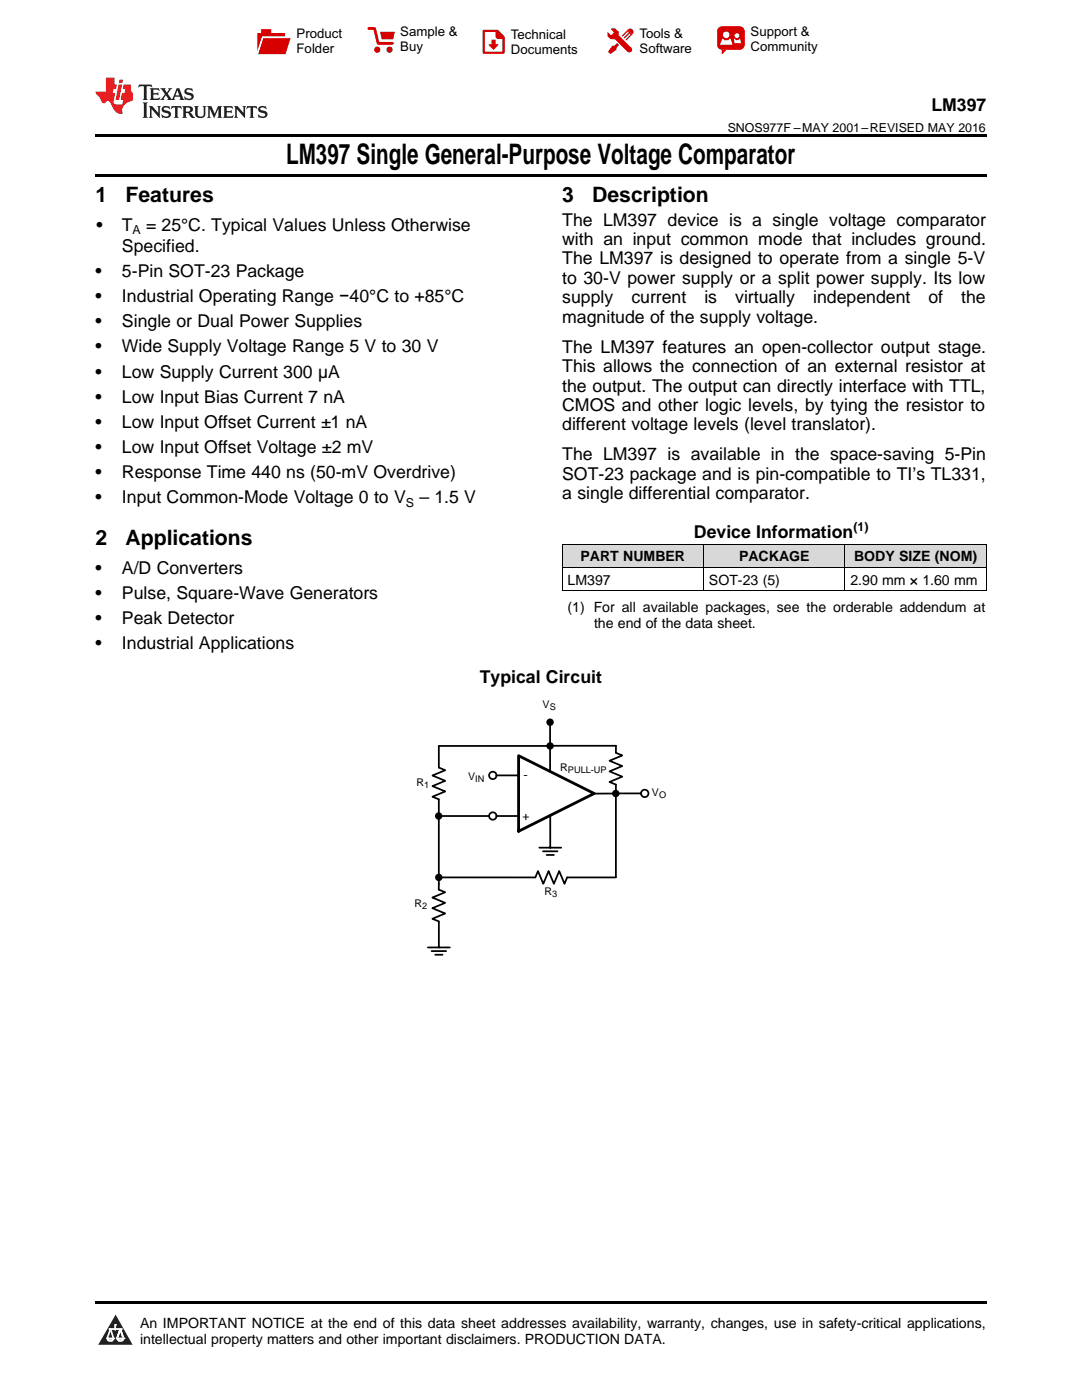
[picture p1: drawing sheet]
<svg xmlns="http://www.w3.org/2000/svg" width="216mm" height="279mm" viewBox="0 0 216 279" stroke-linecap="round" stroke-linejoin="round" font-family="sans-serif">
<defs><g id="words">
<text font-size="5.6" x="57.1" y="32.8">LM397 Single General-Purpose Voltage Comparator</text>
<g font-size="4.2">
<text x="19" y="40.4">1</text>
<text x="25" y="40.4">Features</text>
<text x="112.2" y="40.4">3</text>
<text x="118.2" y="40.4">Description</text>
<text x="19" y="108.8">2</text>
<text x="25" y="108.8">Applications</text>
</g>
<g font-size="3.5">
<text x="185.8" y="22.2">LM397</text>
<text x="19.2" y="46.1">•</text>
<text x="24.3" y="46.1">T</text>
<text x="29.1" y="46.1">= 25°C. Typical Values Unless Otherwise</text>
<text x="112.2" y="45">The LM397 device is a single voltage comparator</text>
<text x="24.3" y="50.3">Specified.</text>
<text x="112.2" y="48.9">with an input common mode that includes ground.</text>
<text x="112.2" y="52.8">The LM397 is designed to operate from a single 5-V</text>
<text x="19" y="55.3">•</text>
<text x="24.3" y="55.3">5-Pin SOT-23 Package</text>
<text x="112.2" y="56.7">to 30-V power supply or a split power supply. Its low</text>
<text x="19" y="60.3">•</text>
<text x="19" y="65.3">•</text>
<text x="24.3" y="60.3">Industrial Operating Range −40°C to +85°C</text>
<text x="24.3" y="65.3">Single or Dual Power Supplies</text>
<text x="112.2" y="60.5">supply</text>
<text x="112.2" y="64.4">magnitude of the supply voltage.</text>
<text x="126" y="60.5">current</text>
<text x="140.6" y="60.5">is</text>
<text x="146.7" y="60.5">virtually</text>
<text x="162.2" y="60.5">independent</text>
<text x="185.3" y="60.5">of</text>
<text x="191.8" y="60.5">the</text>
<text x="19" y="70.3">•</text>
<text x="24.3" y="70.3">Wide Supply Voltage Range 5 V to 30 V</text>
<text x="112.2" y="70.4">The LM397 features an open-collector output stage.</text>
<text x="19" y="75.4">•</text>
<text x="24.3" y="75.4">Low Supply Current 300 µA</text>
<text x="112.2" y="74.3">This allows the connection of an external resistor at</text>
<text x="19" y="80.4">•</text>
<text x="24.3" y="80.4">Low Input Bias Current 7 nA</text>
<text x="112.2" y="78.1">the output. The output can directly interface with TTL,</text>
<text x="112.2" y="82">CMOS and other logic levels, by tying the resistor to</text>
<text x="19" y="85.4">•</text>
<text x="24.3" y="85.4">Low Input Offset Current ±1 nA</text>
<text x="112.2" y="85.9">different voltage levels (level translator).</text>
<text x="19" y="90.4">•</text>
<text x="19" y="95.4">•</text>
<text x="24.3" y="90.4">Low Input Offset Voltage ±2 mV</text>
<text x="24.3" y="95.4">Response Time 440 ns (50-mV Overdrive)</text>
<text x="112.2" y="91.9">The LM397 is available in the space-saving 5-Pin</text>
<text x="112.2" y="95.7">SOT-23 package and is pin-compatible to TI’s TL331,</text>
<text x="19" y="100.4">•</text>
<text x="24.3" y="100.4">Input Common-Mode Voltage 0 to V</text>
<text x="83.7" y="100.4">– 1.5 V</text>
<text x="112.2" y="99.6">a single differential comparator.</text>
<text x="138.5" y="107.4">Device Information</text>
<text x="19" y="114.5">•</text>
<text x="19" y="119.6">•</text>
<text x="24.3" y="114.5">A/D Converters</text>
<text x="24.3" y="119.6">Pulse, Square-Wave Generators</text>
<text x="19" y="124.6">•</text>
<text x="24.3" y="124.6">Peak Detector</text>
<text x="19" y="129.6">•</text>
<text x="24.3" y="129.6">Industrial Applications</text>
<text x="95.7" y="136.3">Typical Circuit</text>
</g>
<g font-size="2.8">
<text x="115.8" y="112">PART NUMBER</text>
<text x="147.5" y="112">PACKAGE</text>
<text x="170.4" y="112">BODY SIZE (NOM)</text>
<text x="113.2" y="116.7">LM397</text>
<text x="141.5" y="116.7">SOT-23 (5)</text>
<text x="169.7" y="116.7">2.90 mm × 1.60 mm</text>
<text x="113.2" y="122.2">(1) For all available packages, see the orderable addendum at</text>
<text x="118.5" y="125.3">the end of the data sheet.</text>
<text x="104.4" y="155.5">-</text>
<text x="104.2" y="163.8">+</text>
<text x="27.9" y="265">An IMPORTANT NOTICE at the end of this data sheet addresses availability, warranty, changes, use in safety-critical applications,</text>
<text x="27.9" y="268.2">intellectual property matters and other important disclaimers. PRODUCTION DATA.</text>
</g>
<g font-size="2.6">
<text x="59.2" y="7.6">Product</text>
<text x="59.2" y="10.6">Folder</text>
<text x="79.9" y="7.3">Sample &amp;</text>
<text x="79.9" y="10.2">Buy</text>
<text x="101.9" y="7.8">Technical</text>
<text x="101.9" y="10.8">Documents</text>
<text x="127.6" y="7.6">Tools &amp;</text>
<text x="127.6" y="10.6">Software</text>
<text x="149.8" y="7.2">Support &amp;</text>
<text x="149.8" y="10.2">Community</text>
</g>
<g font-size="2.5">
<text x="145.2" y="26.3">SNOS977F –MAY 2001–REVISED MAY 2016</text>
<text x="26.5" y="46.8">A</text>
<text x="81" y="101.1">S</text>
<text x="170.3" y="105.9">(1)</text>
</g>
<g font-size="2.1">
<text x="108.3" y="141.3">V</text>
<text x="93.4" y="155.6">V</text>
<text x="111.8" y="153.9">R</text>
<text x="83.1" y="156.9">R</text>
<text x="130.1" y="158.8">V</text>
<text x="108.7" y="178.6">R</text>
<text x="82.7" y="181.1">R</text>
</g>
<g font-size="1.8">
<text x="109.7" y="141.7">S</text>
<text x="113.3" y="154.3">PULL-UP</text>
<text x="84.6" y="157.3">1</text>
<text x="94.8" y="156">IN</text>
<text x="131.5" y="159.2">O</text>
<text x="110.2" y="179">3</text>
<text x="84.2" y="181.4">2</text>
</g>
</g></defs>
<g fill="#d8d8d8">
<path d="M112.2 108.6h28.2v4.7h-28.2z"/>
<path d="M140.4 108.6h28.2v4.7h-28.2z"/>
<path d="M168.6 108.6h28.2v4.7h-28.2z"/>
</g>
<path d="M23.1 262.4l3.4 6h-6.9z" fill="#231f20"/>
<path d="M21.4 267.1h1.2l-.3 .5h-.3a.55 .55 0 0 1-.6-.5z" fill-rule="evenodd" fill="#fff"/>
<path d="M21.4 267.1h1.2l-.3 .5h-.3a.55 .55 0 0 1-.6-.5z" fill="none" stroke="#231f20" stroke-width=".34"/>
<path d="M21.4 267.1l1.2 .1-.3 .4h-.5z" fill="none" stroke="#fff" stroke-width=".34"/>
<path d="M23 265.3h.1" fill="none" stroke="#fff" stroke-width=".34"/>
<path d="M23 264.4v.9z" fill="#fff"/>
<path d="M23 264.4v.9z" fill="none" stroke="#fff" stroke-width=".34"/>
<circle cx="23" cy="264.4" r=".17" fill="#fff"/>
<path d="M21.9 265.2h.1" fill="none" stroke="#fff" stroke-width=".34"/>
<path d="M21.9 265.2h2.3z" fill="#fff"/>
<path d="M21.9 265.2h2.3z" fill="none" stroke="#fff" stroke-width=".34"/>
<circle cx="24.2" cy="265.2" r=".17" fill="#fff"/>
<path d="M23.3 267.1h.1" fill="none" stroke="#fff" stroke-width=".34"/>
<path d="M24 265.2l-.7 1.9z" fill="#fff"/>
<path d="M24 265.2l-.7 1.9z" fill="none" stroke="#fff" stroke-width=".34"/>
<path d="M24 265.2l.7 1.9z" fill="#fff"/>
<path d="M24 265.2l.7 1.9z" fill="none" stroke="#fff" stroke-width=".34"/>
<path d="M24.6 267.1h.1" fill="none" stroke="#fff" stroke-width=".34"/>
<circle cx="21.4" cy="267.1" r=".17" fill="#fff"/>
<path d="M22.1 265.2l-.7 1.9z" fill="#fff"/>
<path d="M22.1 265.2l-.7 1.9z" fill="none" stroke="#fff" stroke-width=".34"/>
<path d="M22.1 265.2l.5 1.9z" fill="#fff"/>
<path d="M22.1 265.2l.5 1.9z" fill="none" stroke="#fff" stroke-width=".34"/>
<circle cx="22.6" cy="267.1" r=".17" fill="#fff"/>
<path d="M23.4 267.1h1.3a.65 .65 0 0 1-.7 .5 .65 .65 0 0 1-.6-.5z" fill-rule="evenodd" fill="#fff"/>
<path d="M23.4 267.1h1.3a.65 .65 0 0 1-.7 .5 .65 .65 0 0 1-.6-.5z" fill="none" stroke="#231f20" stroke-width=".34"/>
<path d="M23.4 267.1h1.3l-.4 .5h-.6z" fill="none" stroke="#fff" stroke-width=".34"/>
<path d="M23.3 267.1h.1" fill="none" stroke="#fff" stroke-width=".34"/>
<circle cx="24.7" cy="267.1" r=".17" fill="#fff"/>
<path d="M19 34.8h177.8v.5h-177.8zM19 26.8h177.8v.6h-177.8zM19 259.7h177.8v.5h-177.8z" fill="#000"/>
<path d="M103.5 150.8l15.1 7.6-15.1 7.5z" fill="none" stroke="#000" stroke-width=".56"/>
<g fill="none" stroke="#000" stroke-width=".35">
<path d="M87.6 148.9v4.3l1.2 .5-2.5 1.1 2.5 1-2.5 1.1 2.5 1-2.5 1.1 1.3 .5v16.9M87.6 148.9l35.3-.1v1.4l1.3 .6-2.6 1 2.6 1.1-2.6 1 2.6 1.1-2.6 1.1 1.3 .5v18.5h-9.7l-.6 1.3-1-2.6-1.1 2.6-1-2.6-1.1 2.6-1.1-2.6-.5 1.3h-19.2M99.1 154.7h4.3M109.8 144.1v9.8M122.9 158.4h-4.5M123.5 158.3h4.4M87.5 162.9h10.1M87.6 176.3v1.2l1.2 .6-2.5 1 2.5 1.1-2.5 1 2.5 1.1-2.5 1.1 1.3 .5v5.2M99.1 162.9h4.3M107.6 169.2h4.4M108.3 169.9h3M109.1 170.6h1.4"/>
<path d="M109.8 162.9v6.3M85.4 189.1h4.4M86.1 189.8h2.9M86.8 190.5h1.5"/>
<circle cx="98.3" cy="154.7" r=".74"/>
<circle cx="128.7" cy="158.3" r=".74"/>
<circle cx="98.3" cy="162.9" r=".74"/>
</g>
<g fill="#000">
<circle cx="109.8" cy="144.1" r=".74"/>
<circle cx="109.8" cy="148.9" r=".74"/>
<circle cx="122.9" cy="158.4" r=".74"/>
<circle cx="87.5" cy="162.9" r=".74"/>
<circle cx="87.6" cy="175.1" r=".74"/>
</g>
<path d="M112.2 117.9h84.6M112.2 113.2h84.6M112.2 108.6h84.6M112.2 108.6v9.3M140.4 108.6v9.3M168.6 108.6v9.3M196.8 108.6v9.3" fill="none" stroke="#000" stroke-width=".2"/>
<path d="M27.7 16.9l-.1 .6 .6-.3h.5v.2v2.2l-.2 .4h1l-.2-.4v-2.2v-.2h.5l.6 .3-.2-.6zM29.9 17.6l.2 .4v1.6l-.2 .4h1.9l.1-.6a1.09 1.09 0 0 1-1.3 .1v-.6h.6l.4 .2v-.7l-.2 .2h-.8v-.6l.2-.1a1.01 1.01 0 0 1 1 .3l-.1-.6zM32 17.6l.9 1.2-1 1.2h.9l-.2-.3 .5-.7 .5 .7-.3 .3h1.7l-.2-.3 .1-.4h1l.1 .4-.2 .3h1l-.3-.4-.7-2h-.5l-1 2.2-.8-1.1 .9-1.1h-.9l.2 .2-.4 .7-.4-.7 .2-.2zM35.4 18l.4 1h-.8zM37 17.7a.66 .66 0 0 0-.2 .8 .66 .66 0 0 0 .6 .4l.7 .2 .1 .2a.8 .8 0 0 1-.7 .4 .8 .8 0 0 1-.7-.5l.1 .8 .2-.2a.94 .94 0 0 0 1.1 .1 .94 .94 0 0 0 .4-.9 1.48 1.48 0 0 0-1.3-.6v-.4a1.1 1.1 0 0 1 1.2 .2l-.2-.6-.2 .1-.5-.1zM28.5 20.4l.2 .4v2.3l-.2 .4h1l-.2-.4v-2.3l.2-.4zM29.7 21.2l.2 .4v1.5l-.2 .4h.8l-.3-.4 .1-1.3 1.6 1.8v-2l.2-.4h-.7l.2 .2v1.1l-1.2-1.3zM32.5 21.3a.66 .66 0 0 0-.2 .8 .66 .66 0 0 0 .6 .4l.6 .2 .2 .2a.8 .8 0 0 1-.8 .4 .8 .8 0 0 1-.7-.5l.2 .7 .2-.1a.94 .94 0 0 0 1 .1 .94 .94 0 0 0 .5-1 1.47 1.47 0 0 0-1.3-.6l-.1-.3a1.1 1.1 0 0 1 1.3 .2l-.2-.6-.2 .1-.5-.2zM34.3 21.2l-.2 .6a.64 .64 0 0 1 .8-.3v1.6l-.2 .4h1l-.3-.4 .1-1.6a.66 .66 0 0 1 .8 .3l-.2-.6zM36.3 21.2l.3 .4v1.5l-.3 .4h1l-.2-.2v-.7h.5l.1 .1a.8 .8 0 0 0 1.2 .7l-1-1a.62 .62 0 0 0 .6-.5 .62 .62 0 0 0-.6-.7zM37.1 21.5h.1a.48 .48 0 0 1 .6 0 .48 .48 0 0 1 .1 .6l-.2 .1-.6 .1zM38.7 21.2l.2 .2a2.29 2.29 0 0 0 .4 2 1.05 1.05 0 0 0 1.7-.7v-1.3l.2-.2h-.8l.2 .4v1.1a.61 .61 0 0 1-.6 .6 .61 .61 0 0 1-.6-.6v-1.1l.3-.4zM41.3 21.2l.3 .4v1.5l-.3 .4h.8l-.2-.4v-1.4l.8 1.9 .9-1.9v1.4l-.2 .4h.9l-.2-.4v-1.5l.2-.4h-.8l-.7 1.5-.6-1.5zM44.5 21.2l.2 .4v1.5l-.2 .4h1.9l.2-.6a1.1 1.1 0 0 1-1.4 .2v-.7h.6l.4 .2v-.6l-.2 .1-.8 .1v-.6l.2-.1a1.02 1.02 0 0 1 1.1 .2l-.2-.5zM46.7 21.2l.2 .4v1.5l-.2 .4h.8l-.3-.4 .1-1.3 1.6 1.8v-2l.2-.4h-.7l.2 .2v1.1l-1.2-1.3zM49.3 21.2l-.1 .6a.64 .64 0 0 1 .8-.3v1.6l-.3 .4h1l-.2-.4v-1.6a.66 .66 0 0 1 .8 .3l-.1-.6zM51.7 21.3a.66 .66 0 0 0-.2 .7 .66 .66 0 0 0 .7 .5l.6 .2 .1 .2a.8 .8 0 0 1-.7 .4 .8 .8 0 0 1-.7-.5l.1 .7 .2-.1a.94 .94 0 0 0 1.1 .1 .94 .94 0 0 0 .4-1 1.48 1.48 0 0 0-1.2-.6l-.1-.3a1.1 1.1 0 0 1 1.2 .2l-.2-.6-.1 .1-.6-.2z" fill="#231f20"/>
<path d="M21.1 15.5v2.8h-2v.4l.9 .9a.96 .96 0 0 0 1 1 .59 .59 0 0 1 .5-.4 .59 .59 0 0 1 .5 .3l.4 .8a1.61 1.61 0 0 0 2.1 1.3 1.63 1.63 0 0 1 1.1-2.2l.9-.3v-1.5a1.6 1.6 0 0 1-.4-1.7h-1.4l-.2 .9h.5l-.2 .8h-.5l-.2 1v.3h.5l-.2 .9h-.7a.74 .74 0 0 1-1-.6l.3-1.6h-.5l.2-.8h.5l.1-.9h-.4v-1.4zM23.7 16.9l-.7 3h.8l.6-3zM23.8 15.9l-.1 .7h.7l.2-.7z" fill="#ee1d23"/>
<g fill="#d60000">
<path d="M52.1 5.8h2v.8h2.8v4.2h-5.5v-4.2h.7z" fill-rule="evenodd"/>
<path d="M52.4 7.5h5.6l-1 3.3h-5.6z" fill-rule="evenodd"/>
</g>
<path d="M52.4 7.4h5.7l-.1 .1h-5.5l-1.1 3.3z" fill-rule="evenodd" fill="#fff"/>
<path d="M52.4 7.4h5.7l-.1 .1h-5.5l-1.1 3.3z" fill="none" stroke="#fff" stroke-width=".2"/>
<path d="M73.6 5.7h1.1l.7 2.9h2.9" fill="none" stroke="#d60000" stroke-width=".55"/>
<g fill="#d60000">
<path d="M75.8 6.3h3l-.4 1.6h-2.2z" fill-rule="evenodd"/>
<circle cx="75.3" cy="9.9" r=".62"/>
<circle cx="77.7" cy="9.9" r=".62"/>
</g>
<path d="M96.5 6.2h2.7l1.3 1.2v3.1h-4z" fill="none" stroke="#d60000" stroke-width=".44"/>
<g fill="#d60000">
<path d="M98.1 7.9h.8v1h.5l-.9 1.1-1-1v-.1h.6z" fill-rule="evenodd"/>
<path d="M98.9 6.2h.3l1.3 1.2v.4h-1.3l-.3-.4z" fill-rule="evenodd"/>
<path d="M121.9 5.7h.8l.7 .6 .1 .7 2.5 2.5-.8 .8-2.3-2.3-1.1-.2-.6-.6v-.8l.7 .6 .5-.4v-.2l-.5-.5z" fill-rule="evenodd"/>
<path d="M122.2 9.1h.4l.5-.5 .4 .4-.5 .5v.4l-1.2 .9-.5-.5z" fill-rule="evenodd"/>
<path d="M125.3 5.9a.67 .67 0 0 1 .9 0 .67 .67 0 0 1 0 .9z" fill-rule="evenodd"/>
<path d="M125.3 5.9l.9 .9-1.2 1.2h-.2v-.2l1-.9v-.2h-.2l-.9 1h-.2v-.2l.9-1 .1-.2h-.3l-.9 1h-.2v-.2z" fill-rule="evenodd"/>
<circle cx="125.6" cy="9.9" r=".54"/>
</g>
<path d="M123.3 6.3v.7" fill="none" stroke="#d60000" stroke-width=".2"/>
<g fill="#d60000">
<path d="M143.4 5.5l.6-.2h3.6a.95 .95 0 0 1 1 .9v2.8a.95 .95 0 0 1-1 .9h-3.6a.95 .95 0 0 1-.9-.9v-2.8z" fill-rule="evenodd"/>
<path d="M144 9.9h.9l-.7 .9h-.2z" fill-rule="evenodd"/>
</g>
<g fill="#fff">
<path d="M146.6 8.6h1.3z"/>
<path d="M144.1 7.8h.3l.1 .2h.8l.2-.2h.3l.4 1.1h-2.5z" fill-rule="evenodd"/>
<path d="M146.4 7.8h.3l.1 .2h.5l.2-.2h.2l.2 .8h-1.3z" fill-rule="evenodd"/>
<circle cx="144.9" cy="6.9" r=".65"/>
<circle cx="147" cy="7.1" r=".48"/>
</g>
<use href="#words"/>
</svg>
